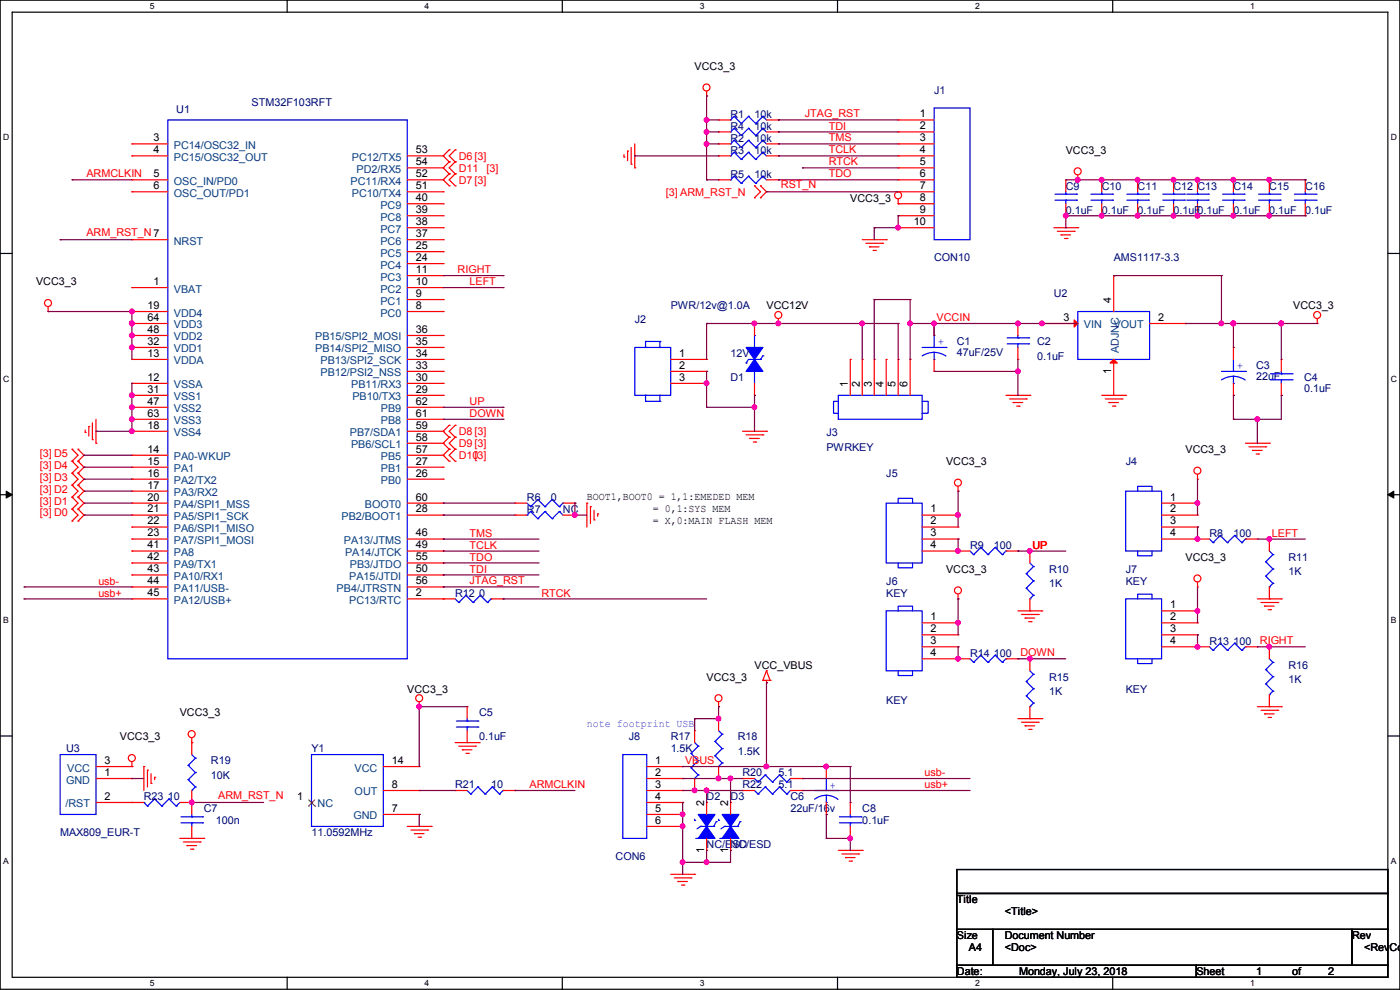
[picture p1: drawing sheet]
<svg xmlns="http://www.w3.org/2000/svg" width="297mm" height="210mm" viewBox="0 0 297 210" stroke-linecap="round" stroke-linejoin="round" font-family="sans-serif">
<defs><g id="words">
<g font-size="2.3">
<text x="147.4" y="14.8">VCC3_3</text>
<text x="32.6" y="30">3</text>
<text x="195.1" y="24.9">1</text>
<text x="195.1" y="27.4">2</text>
<text x="195.1" y="30">3</text>
<text x="32.6" y="32.5">4</text>
<text x="88.2" y="32.5">53</text>
<text x="88.2" y="35.1">54</text>
<text x="195.1" y="32.5">4</text>
<text x="195.1" y="35.1">5</text>
<text x="226.1" y="32.6">VCC3_3</text>
<text x="32.6" y="37.6">5</text>
<text x="32.6" y="40.1">6</text>
<text x="88.2" y="40.1">51</text>
<text x="88.2" y="37.6">52</text>
<text x="195.1" y="37.6">6</text>
<text x="195.1" y="40.1">7</text>
<text x="88.2" y="47.8">38</text>
<text x="88.2" y="45.2">39</text>
<text x="88.2" y="42.7">40</text>
<text x="180.4" y="42.8">VCC3_3</text>
<text x="193.9" y="47.8">10</text>
<text x="195.1" y="42.7">8</text>
<text x="195.1" y="45.2">9</text>
<text x="88.2" y="52.8">25</text>
<text x="88.2" y="50.3">37</text>
<text x="88.2" y="57.9">11</text>
<text x="88.2" y="55.4">24</text>
<text x="7.7" y="60.5">VCC3_3</text>
<text x="31.3" y="65.5">19</text>
<text x="32.6" y="60.5">1</text>
<text x="88.2" y="65.5">8</text>
<text x="88.2" y="63">9</text>
<text x="88.2" y="60.5">10</text>
<text x="162.6" y="65.6">VCC12V</text>
<text x="235.7" y="64.3" transform="rotate(-90 235.7 64.3)">4</text>
<text x="274.4" y="65.6">VCC3_3</text>
<text x="31.3" y="70.6">48</text>
<text x="31.3" y="68.1">64</text>
<text x="88.2" y="70.6">36</text>
<text x="225.6" y="68.1">3</text>
<text x="245.7" y="68.1">2</text>
<text x="31.3" y="75.7">13</text>
<text x="31.3" y="73.2">32</text>
<text x="88.2" y="75.7">34</text>
<text x="88.2" y="73.2">35</text>
<text x="144.1" y="75.7">1</text>
<text x="31.3" y="80.8">12</text>
<text x="31.3" y="83.3">31</text>
<text x="88.2" y="83.3">29</text>
<text x="88.2" y="80.8">30</text>
<text x="88.2" y="78.2">33</text>
<text x="144.1" y="78.2">2</text>
<text x="144.1" y="80.8">3</text>
<text x="179.8" y="82.1" transform="rotate(-90 179.8 82.1)">1</text>
<text x="182.4" y="82.1" transform="rotate(-90 182.4 82.1)">2</text>
<text x="184.9" y="82.1" transform="rotate(-90 184.9 82.1)">3</text>
<text x="187.5" y="82.1" transform="rotate(-90 187.5 82.1)">4</text>
<text x="190" y="82.1" transform="rotate(-90 190 82.1)">5</text>
<text x="192.5" y="82.1" transform="rotate(-90 192.5 82.1)">6</text>
<text x="235.7" y="79.3" transform="rotate(-90 235.7 79.3)">1</text>
<text x="31.3" y="85.9">47</text>
<text x="31.3" y="88.4">63</text>
<text x="88.2" y="88.4">61</text>
<text x="88.2" y="85.9">62</text>
<text x="31.3" y="90.9">18</text>
<text x="88.2" y="93.5">58</text>
<text x="88.2" y="90.9">59</text>
<text x="31.3" y="96">14</text>
<text x="31.3" y="98.6">15</text>
<text x="31.3" y="101.1">16</text>
<text x="88.2" y="101.1">26</text>
<text x="88.2" y="98.6">27</text>
<text x="88.2" y="96">57</text>
<text x="200.7" y="98.6">VCC3_3</text>
<text x="251.5" y="96.1">VCC3_3</text>
<text x="31.3" y="103.6">17</text>
<text x="31.3" y="106.2">20</text>
<text x="88.2" y="106.2">60</text>
<text x="124.5" y="106">BOOT1,BOOT0 = 1,1:EMEDED MEM</text>
<text x="248.2" y="106.2">1</text>
<text x="31.3" y="108.7">21</text>
<text x="31.3" y="111.3">22</text>
<text x="31.3" y="113.8">23</text>
<text x="88.2" y="108.7">28</text>
<text x="88.2" y="113.8">46</text>
<text x="138.5" y="108.6">= 0,1:SYS MEM</text>
<text x="138.5" y="111.1">= X,0:MAIN FLASH MEM</text>
<text x="197.4" y="108.7">1</text>
<text x="197.4" y="111.3">2</text>
<text x="197.4" y="113.8">3</text>
<text x="248.2" y="108.7">2</text>
<text x="248.2" y="111.3">3</text>
<text x="248.2" y="113.8">4</text>
<text x="31.3" y="116.3">41</text>
<text x="31.3" y="118.9">42</text>
<text x="88.2" y="116.3">49</text>
<text x="88.2" y="118.9">55</text>
<text x="197.4" y="116.3">4</text>
<text x="251.5" y="119">VCC3_3</text>
<text x="31.3" y="121.4">43</text>
<text x="31.3" y="124">44</text>
<text x="88.2" y="121.4">50</text>
<text x="88.2" y="124">56</text>
<text x="200.7" y="121.5">VCC3_3</text>
<text x="31.3" y="126.5">45</text>
<text x="88.2" y="126.5">2</text>
<text x="197.4" y="131.6">1</text>
<text x="248.2" y="129">1</text>
<text x="248.2" y="131.6">2</text>
<text x="197.4" y="134.1">2</text>
<text x="197.4" y="136.7">3</text>
<text x="248.2" y="134.1">3</text>
<text x="248.2" y="136.7">4</text>
<text x="160.1" y="141.8">VCC_VBUS</text>
<text x="197.4" y="139.2">4</text>
<text x="86.4" y="146.9">VCC3_3</text>
<text x="149.9" y="144.4">VCC3_3</text>
<text x="38.1" y="152">VCC3_3</text>
<text x="25.4" y="157.1">VCC3_3</text>
<text x="22.1" y="164.6">1</text>
<text x="22.1" y="162.1">3</text>
<text x="83.1" y="167.1">8</text>
<text x="83.1" y="162.1">14</text>
<text x="139" y="162.1">1</text>
<text x="139" y="164.6">2</text>
<text x="139" y="167.1">3</text>
<text x="22.1" y="169.7">2</text>
<text x="63" y="169.7">1</text>
<text x="83.1" y="172.2">7</text>
<text x="139" y="169.7">4</text>
<text x="139" y="172.2">5</text>
<text x="149.4" y="171" transform="rotate(-90 149.4 171)">2</text>
<text x="154.4" y="171" transform="rotate(-90 154.4 171)">2</text>
<text x="139" y="174.8">6</text>
<text x="149.4" y="180.9" transform="rotate(-90 149.4 180.9)">1</text>
<text x="154.4" y="180.9" transform="rotate(-90 154.4 180.9)">1</text>
<text x="203" y="191.6">Title</text>
<text x="213.2" y="194.1">&lt;Title&gt;</text>
<text x="203" y="199.2">Size</text>
<text x="205.5" y="201.8">A4</text>
<text x="213.2" y="199.2">Document Number</text>
<text x="213.2" y="201.8">&lt;Doc&gt;</text>
<text x="286.8" y="199.2">Rev</text>
<text x="289.4" y="201.8">&lt;RevCod</text>
<text x="203" y="206.8">Date:</text>
<text x="216.2" y="206.8">Monday, July 23, 2018</text>
<text x="253.8" y="206.8">Sheet</text>
<text x="266.5" y="206.8">1</text>
<text x="274.1" y="206.8">of</text>
<text x="281.7" y="206.8">2</text>
</g>
<g font-size="2.3" fill="#000080">
<text x="37.4" y="24">U1</text>
<text x="53.4" y="22.4">STM32F103RFT</text>
<text x="198.2" y="19.9">J1</text>
<text x="155" y="25">R1</text>
<text x="155" y="27.5">R4</text>
<text x="160.1" y="25">10k</text>
<text x="160.1" y="27.5">10k</text>
<text x="155" y="30.1">R2</text>
<text x="155" y="32.6">R3</text>
<text x="160.1" y="30.1">10k</text>
<text x="160.1" y="32.6">10k</text>
<text x="155" y="37.7">R5</text>
<text x="160.1" y="37.7">10k</text>
<text x="226.1" y="40.2">C9</text>
<text x="233.7" y="40.2">C10</text>
<text x="241.3" y="40.2">C11</text>
<text x="249" y="40.2">C12 C13</text>
<text x="261.7" y="40.2">C14</text>
<text x="269.3" y="40.2">C15</text>
<text x="276.9" y="40.2">C16</text>
<text x="226.1" y="45.3">0.1uF</text>
<text x="233.7" y="45.3">0.1uF</text>
<text x="241.3" y="45.3">0.1uF</text>
<text x="249" y="45.3">0.1uF</text>
<text x="254" y="45.3">0.1uF</text>
<text x="261.7" y="45.3">0.1uF</text>
<text x="269.3" y="45.3">0.1uF</text>
<text x="276.9" y="45.3">0.1uF</text>
<text x="198.2" y="55.5">CON10</text>
<text x="236.3" y="55.5">AMS1117-3.3</text>
<text x="142.3" y="65.6">PWR/12v@1.0A</text>
<text x="223.6" y="63.1">U2</text>
<text x="134.7" y="68.4">J2</text>
<text x="155" y="75.8">12V</text>
<text x="203" y="73.2">C1</text>
<text x="203" y="75.5">47uF/25V</text>
<text x="220" y="73.2">C2</text>
<text x="220" y="76.3">0.1uF</text>
<text x="155" y="80.9">D1</text>
<text x="266.5" y="78.3">C3</text>
<text x="266.5" y="80.6">22uF</text>
<text x="276.6" y="80.9">C4</text>
<text x="276.6" y="83.1">0.1uF</text>
<text x="175.3" y="92.5">J3</text>
<text x="175.3" y="95.6">PWRKEY</text>
<text x="188" y="101.2">J5</text>
<text x="238.8" y="98.6">J4</text>
<text x="111.8" y="106.3">R6</text>
<text x="116.9" y="106.3">0</text>
<text x="111.8" y="108.8">R7</text>
<text x="119.4" y="108.8">NC</text>
<text x="256.6" y="113.9">R8</text>
<text x="261.7" y="113.9">100</text>
<text x="205.8" y="116.4">R9</text>
<text x="210.9" y="116.4">100</text>
<text x="273.3" y="119">R11</text>
<text x="188" y="124">J6</text>
<text x="222.5" y="121.5">R10</text>
<text x="222.5" y="124.5">1K</text>
<text x="238.8" y="124">KEY</text>
<text x="238.8" y="121.5">J7</text>
<text x="273.3" y="122">1K</text>
<text x="96.6" y="126.6">R12</text>
<text x="101.6" y="126.6">0</text>
<text x="188" y="126.6">KEY</text>
<text x="256.6" y="136.7">R13</text>
<text x="261.7" y="136.7">100</text>
<text x="205.8" y="139.3">R14</text>
<text x="210.9" y="139.3">100</text>
<text x="273.3" y="141.8">R16</text>
<text x="188" y="149.4">KEY</text>
<text x="222.5" y="144.4">R15</text>
<text x="222.5" y="147.4">1K</text>
<text x="238.8" y="146.9">KEY</text>
<text x="273.3" y="144.9">1K</text>
<text x="101.6" y="152">C5</text>
<text x="14" y="159.6">U3</text>
<text x="66.1" y="159.6">Y1</text>
<text x="101.6" y="157.1">0.1uF</text>
<text x="133.4" y="157.1">J8</text>
<text x="142.3" y="157.1">R17</text>
<text x="142.3" y="159.6">1.5K</text>
<text x="156.5" y="157.1">R18</text>
<text x="156.5" y="160.1">1.5K</text>
<text x="44.7" y="162.1">R19</text>
<text x="44.7" y="165.2">10K</text>
<text x="96.6" y="167.2">R21</text>
<text x="104.2" y="167.2">10</text>
<text x="157.5" y="164.7">R20</text>
<text x="157.5" y="167.2">R22</text>
<text x="165.1" y="164.7">5.1</text>
<text x="165.1" y="167.2">5.1</text>
<text x="30.5" y="169.8">R23</text>
<text x="35.6" y="169.8">10</text>
<text x="43.2" y="172.3">C7</text>
<text x="149.9" y="169.8">D2</text>
<text x="155" y="169.8">D3</text>
<text x="167.7" y="169.8">C6</text>
<text x="167.7" y="172.3">22uF/16v</text>
<text x="182.9" y="172.3">C8</text>
<text x="12.7" y="177.4">MAX809_EUR-T</text>
<text x="45.8" y="174.8">100n</text>
<text x="66.1" y="177.4">11.0592MHz</text>
<text x="149.9" y="179.9">NC/ESD</text>
<text x="155" y="179.9">NC/ESD</text>
<text x="182.9" y="174.8">0.1uF</text>
<text x="130.6" y="182.5">CON6</text>
</g>
<g font-size="2.3" fill="#f00">
<text x="170.7" y="24.7">JTAG_RST</text>
<text x="175.8" y="27.5">TDI</text>
<text x="97.3" y="33.9">D6[3]</text>
<text x="175.8" y="35.1">RTCK</text>
<text x="175.8" y="30">TMS</text>
<text x="175.8" y="32.6">TCLK</text>
<text x="18.3" y="37.6">ARMCLKIN</text>
<text x="97.3" y="36.4">D11</text>
<text x="97.3" y="38.9">D7[3]</text>
<text x="103.2" y="36.4">[3]</text>
<text x="141.3" y="41.5">[3] ARM_RST_N</text>
<text x="165.7" y="40">RST_N</text>
<text x="175.8" y="37.6">TDO</text>
<text x="18.3" y="50.1">ARM_RST_N7</text>
<text x="97.1" y="58">RIGHT</text>
<text x="99.6" y="60.5">LEFT</text>
<text x="198.7" y="68.1">VCCIN</text>
<text x="99.6" y="85.9">UP</text>
<text x="99.6" y="88.4">DOWN</text>
<text x="97.3" y="92.3">D8[3]</text>
<text x="97.3" y="94.8">D9[3]</text>
<text x="8.4" y="101.9">[3] D3</text>
<text x="8.4" y="99.4">[3] D4</text>
<text x="8.4" y="96.9">[3] D5</text>
<text x="97.3" y="97.4">D10[3]</text>
<text x="8.4" y="107">[3] D1</text>
<text x="8.4" y="104.5">[3] D2</text>
<text x="8.4" y="109.6">[3] D0</text>
<text x="99.6" y="113.8">TMS</text>
<text x="269.8" y="113.8">LEFT</text>
<text x="99.6" y="118.9">TDO</text>
<text x="99.6" y="116.4">TCLK</text>
<text x="219" y="116.4">UP</text>
<text x="20.9" y="124">usb-</text>
<text x="99.6" y="121.5">TDI</text>
<text x="99.6" y="123.8">JTAG_RST</text>
<text x="20.9" y="126.5">usb+</text>
<text x="114.9" y="126.5">RTCK</text>
<text x="267.3" y="136.7">RIGHT</text>
<text x="216.5" y="139.2">DOWN</text>
<text x="112.3" y="167.2">ARMCLKIN</text>
<text x="145.3" y="162.1">VBUS</text>
<text x="196.1" y="167.2">usb+</text>
<text x="196.1" y="164.6">usb-</text>
<text x="46.3" y="169.5">ARM_RST_N</text>
</g>
<g font-size="2.3" fill="#004080">
<text x="36.9" y="31.6">PC14/OSC32_IN</text>
<text x="36.9" y="34.1">PC15/OSC32_OUT</text>
<text x="74.6" y="34.1">PC12/TX5</text>
<text x="36.9" y="39.2">OSC_IN/PD0</text>
<text x="36.9" y="41.7">OSC_OUT/PD1</text>
<text x="74.4" y="39.2">PC11/RX4</text>
<text x="74.6" y="41.7">PC10/TX4</text>
<text x="75.7" y="36.7">PD2/RX5</text>
<text x="80.7" y="46.8">PC8</text>
<text x="80.7" y="44.3">PC9</text>
<text x="36.9" y="51.9">NRST</text>
<text x="80.7" y="51.9">PC6</text>
<text x="80.7" y="49.4">PC7</text>
<text x="80.7" y="59.5">PC3</text>
<text x="80.7" y="57">PC4</text>
<text x="80.7" y="54.4">PC5</text>
<text x="36.9" y="62.1">VBAT</text>
<text x="80.7" y="64.6">PC1</text>
<text x="80.7" y="62.1">PC2</text>
<text x="36.9" y="67.1">VDD4</text>
<text x="36.9" y="69.7">VDD3</text>
<text x="80.7" y="67.1">PC0</text>
<text x="229.9" y="69.7">VIN</text>
<text x="236.3" y="69.7">VOUT</text>
<text x="36.9" y="77.3">VDDA</text>
<text x="36.9" y="74.8">VDD1</text>
<text x="36.9" y="72.2">VDD2</text>
<text x="66.8" y="74.8">PB14/SPI2_MISO</text>
<text x="66.8" y="72.2">PB15/SPI2_MOSI</text>
<text x="68" y="77.3">PB13/SPI2_SCK</text>
<text x="237.3" y="75" transform="rotate(-90 237.3 75)">ADJNC</text>
<text x="36.9" y="82.4">VSSA</text>
<text x="68" y="79.8">PB12/PSI2_NSS</text>
<text x="74.5" y="82.4">PB11/RX3</text>
<text x="36.9" y="84.9">VSS1</text>
<text x="36.9" y="87.5">VSS2</text>
<text x="74.8" y="84.9">PB10/TX3</text>
<text x="80.8" y="87.5">PB9</text>
<text x="36.9" y="92.5">VSS4</text>
<text x="36.9" y="90">VSS3</text>
<text x="74.2" y="92.5">PB7/SDA1</text>
<text x="74.5" y="95.1">PB6/SCL1</text>
<text x="80.8" y="90">PB8</text>
<text x="36.9" y="97.6">PA0-WKUP</text>
<text x="36.9" y="100.2">PA1</text>
<text x="80.8" y="100.2">PB1</text>
<text x="80.8" y="97.6">PB5</text>
<text x="36.9" y="102.7">PA2/TX2</text>
<text x="36.9" y="105.2">PA3/RX2</text>
<text x="36.9" y="107.8">PA4/SPI1_MSS</text>
<text x="77.4" y="107.8">BOOT0</text>
<text x="80.8" y="102.7">PB0</text>
<text x="36.9" y="110.3">PA5/SPI1_SCK</text>
<text x="36.9" y="112.9">PA6/SPI1_MISO</text>
<text x="72.4" y="110.3">PB2/BOOT1</text>
<text x="36.9" y="115.4">PA7/SPI1_MOSI</text>
<text x="36.9" y="117.9">PA8</text>
<text x="72.9" y="115.4">PA13/JTMS</text>
<text x="73.2" y="117.9">PA14/JTCK</text>
<text x="36.9" y="120.5">PA9/TX1</text>
<text x="36.9" y="123">PA10/RX1</text>
<text x="36.9" y="125.6">PA11/USB-</text>
<text x="71.4" y="125.6">PB4/JTRSTN</text>
<text x="74.1" y="123">PA15/JTDI</text>
<text x="74.2" y="120.5">PB3/JTDO</text>
<text x="36.9" y="128.1">PA12/USB+</text>
<text x="74.1" y="128.1">PC13/RTC</text>
<text x="14" y="166.2">GND</text>
<text x="14.3" y="163.7">VCC</text>
<text x="75.2" y="163.7">VCC</text>
<text x="13.9" y="171.3">/RST</text>
<text x="67.4" y="171.3">NC</text>
<text x="75" y="173.8">GND</text>
<text x="75.2" y="168.7">OUT</text>
</g>
<g font-size="2.3" fill="#00f">
<text x="198.9" y="73.3">+</text>
<text x="262.4" y="78.4">+</text>
<text x="176.1" y="167.3">+</text>
</g>
<text font-size="2.3" fill="#8000ff" x="124.5" y="154.3">note footprint USB</text>
<g font-size="1.8">
<text x="31.8" y="1.9">5</text>
<text x="90.1" y="1.9">4</text>
<text x="148.5" y="1.9">3</text>
<text x="206.8" y="1.9">2</text>
<text x="265.2" y="1.9">1</text>
<text x=".7" y="29.8">D</text>
<text x="295.1" y="29.8">D</text>
<text x=".7" y="80.9">C</text>
<text x="295.1" y="80.9">C</text>
<text x=".7" y="132.1">B</text>
<text x="295.1" y="132.1">B</text>
<text x=".7" y="183.3">A</text>
<text x="295.1" y="183.3">A</text>
<text x="31.8" y="209.2">5</text>
<text x="90.1" y="209.2">4</text>
<text x="148.5" y="209.2">3</text>
<text x="206.8" y="209.2">2</text>
<text x="265.2" y="209.2">1</text>
</g>
</g></defs>
<path d="M0 0h297v209.8h-297zM2.6 2.6h291.8v204.7h-291.8z" fill="none" stroke="#000" stroke-width=".25"/>
<g fill="#fff">
<path d="M31.7 .3h1v2h-1z"/>
<path d="M31.7 207.6h1v1.9h-1z"/>
</g>
<path d="M60.9 0v2.6M60.9 207.3v2.5" fill="none" stroke="#000" stroke-width=".25"/>
<g fill="#fff">
<path d="M90.1 .3h1v2h-1z"/>
<path d="M90.1 207.6h1v1.9h-1z"/>
</g>
<path d="M119.3 0v2.6M119.3 207.3v2.5" fill="none" stroke="#000" stroke-width=".25"/>
<g fill="#fff">
<path d="M148.5 .3h.9v2h-.9z"/>
<path d="M148.5 207.6h.9v1.9h-.9z"/>
</g>
<path d="M177.7 0v2.6M177.7 207.3v2.5" fill="none" stroke="#000" stroke-width=".25"/>
<g fill="#fff">
<path d="M206.8 .3h1v2h-1z"/>
<path d="M206.8 207.6h1v1.9h-1z"/>
</g>
<path d="M236.1 0v2.6M236.1 207.3v2.5" fill="none" stroke="#000" stroke-width=".25"/>
<g fill="#fff">
<path d="M265.2 .3h1v2h-1z"/>
<path d="M265.2 207.6h1v1.9h-1z"/>
<path d="M.7 28.2h1.2v1.9h-1.2z"/>
<path d="M295.1 28.2h1.2v1.9h-1.2z"/>
<path d="M.7 79.3h1.2v2h-1.2z"/>
<path d="M295.1 79.3h1.2v2h-1.2z"/>
</g>
<path d="M0 53.8h2.6M294.4 53.8h2.6" fill="none" stroke="#000" stroke-width=".25"/>
<g fill="#fff">
<path d="M.7 130.5h1.2v2h-1.2z"/>
<path d="M295.1 130.5h1.1v2h-1.1z"/>
</g>
<path d="M0 104.9h2.6M294.4 104.9h2.6" fill="none" stroke="#000" stroke-width=".25"/>
<path d="M1.3 104.2l1.3 .7-1.3 .8zM294.4 104.9l1.3-.7v1.5z" fill="#000" stroke="#000" stroke-width=".21"/>
<g fill="#fff">
<path d="M.7 181.7h1.2v2h-1.2z"/>
<path d="M295.1 181.7h1.1v2h-1.1z"/>
</g>
<path d="M0 156.1h2.6M294.4 156.1h2.6M203 184.4h91.4v5.1h-91.4zM203 189.5h91.4v7.6h-91.4zM203 197.1h7.6v7.7h-7.6zM210.6 197.1h76.2v7.7h-76.2zM286.8 197.1h7.6v7.7h-7.6zM203 204.8h50.8v2.5h-50.8zM253.8 204.8h40.6v2.5h-40.6z" fill="none" stroke="#000" stroke-width=".25"/>
<g fill="none" stroke="#f00" stroke-width=".25">
<path d="M149.9 19.3v1.1M28 30.5h.1M28 33.1h.1M28 38.1h.1M28 38.1h7.6M28 30.5h7.6M28 33.1h7.6M86.4 38.1h7.6M86.4 33.1h7.6M86.4 35.6h7.6M94 38.1h.1M94 33.1h.1"/>
<path d="M94 35.6h.1M94 35.6l1.3 1.3M94 33.1l1.3 1.2M94 38.1l1.3 1.3M95.3 34.3h.1M95.3 36.9h.1M95.3 31.8h.1M95.3 39.4h.1M95.3 34.3l-1.3 1.3M95.3 31.8l-1.3 1.3M95.3 36.9l-1.3 1.2M96.6 36.9h.1"/>
<path d="M96.6 34.3h.1M96.6 31.8h.1M96.6 39.4h.1M96.6 34.3l-1.3 1.3 1.3 1.3M96.6 31.8l-1.3 1.3 1.3 1.2M96.6 36.9l-1.3 1.2 1.3 1.3M132.4 33.3h.1M132.4 32.8v.5M133.1 32h.1M133.1 32v2.1M133.9 34.8h.1M133.9 31.3v3.5"/>
<path d="M134.7 35.6h.1M134.7 30.5v5.1M149.9 20.4h.1M152.4 25.4h.1M152.4 28h.1M152.4 38.1h.1M152.4 30.5h.1M152.4 33.1h.1M152.4 25.4h2.6M152.4 28h2.6M152.4 38.1h2.6M152.4 30.5h2.6"/>
<path d="M152.4 33.1h2.6M160.1 39.4h.1M160.1 39.4l1.2 1.3-1.2 1.3M161.3 39.4h.1M161.3 39.4l1.3 1.3-1.3 1.3M162.6 25.4h2.5M162.6 28h2.5M162.6 38.1h2.5M162.6 30.5h2.5M162.6 33.1h2.5M165.1 25.4h.1M165.1 28h.1"/>
<path d="M165.1 38.1h.1M165.1 30.5h.1M165.1 33.1h.1M190.5 25.4h.1M190.5 28h.1M190.5 30.5h.1M190.5 33.1h.1M190.5 35.6h.1M190.5 38.1h.1M190.5 25.4h7.7M190.5 28h7.7M190.5 38.1h7.7"/>
<path d="M190.5 30.5h7.7M190.5 33.1h7.7M190.5 35.6h7.7M226.1 38.1h.1M226.1 38.1v2.6M228.6 38.1h.1M228.6 37.1v1M233.7 38.1h.1M233.7 38.1v2.6M241.3 38.1h.1M241.3 38.1v2.6M249 38.1h.1"/>
<path d="M249 38.1v2.6M254 38.1h.1M254 38.1v2.6M261.7 38.1h.1M261.7 38.1v2.6M269.3 38.1h.1M269.3 38.1v2.6M276.9 38.1h.1M276.9 38.1v2.6M28 40.7h.1M28 50.8h.1M28 50.8h7.6"/>
<path d="M28 40.7h7.6M86.4 50.8h7.6M86.4 48.3h7.6M86.4 40.7h7.6M86.4 43.2h7.6M86.4 45.8h7.6M86.4 58.5h7.6M86.4 55.9h7.6M86.4 53.4h7.6M94 58.5h.1M94 55.9h.1M94 53.4h.1"/>
<path d="M94 50.8h.1M94 48.3h.1M94 45.8h.1M94 43.2h.1M94 40.7h.1M160.1 42h.1M161.3 42h.1M182.9 50.8h5.1M183.7 51.6h3.5M184.4 52.4h.1M184.4 52.4h2.1M185.2 53.1h.5"/>
<path d="M185.7 53.1h.1M187.2 51.6h.1M188 50.8h.1M190.5 43.2h.1M190.5 40.7h.1M190.5 45.8h.1M190.5 48.3h.1M190.5 42.2v1M190.5 48.3h7.7M190.5 40.7h7.7M190.5 43.2h7.7M190.5 45.8h7.7"/>
<path d="M223.6 48.3h5M224.3 49.1h3.6M225.1 49.8h.1M225.1 49.8h2M225.8 50.6h.6M226.1 45.8h.1M226.1 43.2v2.6M226.4 50.6h.1M227.9 49.1h.1M228.6 48.3h.1M233.7 45.8h.1M233.7 43.2v2.6"/>
<path d="M236.3 58.5h.1M236.3 58.5v7.6M241.3 45.8h.1M241.3 43.2v2.6M249 45.8h.1M249 43.2v2.6M254 45.8h.1M254 43.2v2.6M261.7 45.8h.1M261.7 43.2v2.6M269.3 45.8h.1M269.3 43.2v2.6"/>
<path d="M276.9 45.8h.1M276.9 43.2v2.6M10.2 66.1h.1M10.2 65.1v1M28 61h.1M28 76.2h.1M28 66.1h.1M28 73.7h.1M28 71.2h.1M28 68.6h.1M28 76.2h7.6M28 68.6h7.6"/>
<path d="M28 61h7.6M28 66.1h7.6M28 73.7h7.6M28 71.2h7.6M86.4 76.2h7.6M86.4 78.8h7.6M86.4 61h7.6M86.4 66.1h7.6M86.4 63.5h7.6M86.4 73.7h7.6M86.4 71.2h7.6M94 66.1h.1"/>
<path d="M94 63.5h.1M94 61h.1M94 78.8h.1M94 76.2h.1M94 73.7h.1M94 71.2h.1M142.3 76.2h7.6M142.3 78.8h7.6M149.9 76.2h.1M149.9 78.8h.1M160.1 68.6h.1M160.1 68.6v2.6"/>
<path d="M165.1 68.6h.1M165.1 67.6v1M180.4 76.2h.1M180.4 76.2v7.7M182.9 76.2h.1M182.9 76.2v7.7M185.5 76.2h.1M185.5 76.2v7.7M188 76.2h.1M188 76.2v7.7M190.5 76.2h.1M190.5 76.2v7.7"/>
<path d="M193.1 76.2h.1M193.1 76.2v7.7M198.2 68.6h.1M198.2 78.8h.1M198.2 68.6v2.6M198.2 76.2v2.6M215.9 68.6h.1M215.9 76.2h.1M215.9 68.6v2.6M215.9 73.7v2.5M221 68.6h.1M221 68.6h7.6"/>
<path d="M236.3 76.2v7.7M243.9 68.6h7.6M251.5 68.6h.1M261.7 73.7h.1M261.7 73.7v2.5M271.8 76.2h.1M271.8 76.2v2.6M279.4 68.6h.1M279.4 67.6v1M15.3 97.8h.1M15.3 95.3h.1M15.3 97.8l1.3 1.3-1.3 1.3"/>
<path d="M15.3 95.3l1.3 1.3-1.3 1.2M16.6 97.8h.1M16.6 95.3h.1M16.6 97.8l1.2 1.3-1.2 1.3M16.6 95.3l1.2 1.3-1.2 1.2M18.1 91.7h.1M18.1 91.2v.5M18.8 90.5h.1M18.8 90.5v2M19.6 93.3h.1M19.6 89.7v3.6M20.4 94h.1"/>
<path d="M20.4 88.9v5.1M28 81.3h.1M28 96.6h.1M28 99.1h.1M28 91.5h.1M28 83.9h.1M28 86.4h.1M28 88.9h.1M28 91.5h7.6M28 83.9h7.6M28 81.3h7.6M28 96.6h7.6"/>
<path d="M28 99.1h7.6M28 86.4h7.6M28 88.9h7.6M86.4 91.5h7.6M86.4 94h7.6M86.4 83.9h7.6M86.4 81.3h7.6M86.4 96.6h7.6M86.4 99.1h7.6M86.4 86.4h7.6M86.4 88.9h7.6M94 99.1h.1"/>
<path d="M94 83.9h.1M94 81.3h.1M94 96.6h.1M94 94h.1M94 91.5h.1M94 88.9h.1M94 86.4h.1M94 91.5l1.3 1.3M94 94l1.3 1.3M94 96.6l1.3 1.2M95.3 90.2h.1M95.3 92.8h.1"/>
<path d="M95.3 95.3h.1M95.3 97.8h.1M95.3 90.2l-1.3 1.3M95.3 92.8l-1.3 1.2M95.3 95.3l-1.3 1.3M96.6 92.8h.1M96.6 90.2h.1M96.6 95.3h.1M96.6 97.8h.1M96.6 90.2l-1.3 1.3 1.3 1.3M96.6 92.8l-1.3 1.2 1.3 1.3M96.6 95.3l-1.3 1.3 1.3 1.2"/>
<path d="M142.3 81.3h7.6M149.9 81.3h.1M157.5 91.5h5.1M158.3 92.2h3.5M159 93h.1M159 93h2.1M159.8 93.8h.5M160.1 83.9h.1M160.1 81.3v2.6M160.3 93.8h.1M161.8 92.2h.1M162.6 91.5h.1"/>
<path d="M213.4 83.9h5.1M214.2 84.6h3.5M214.9 85.4h.1M214.9 85.4h2.1M215.7 86.1h.5M216.2 86.1h.1M217.7 84.6h.1M218.5 83.9h.1M233.7 83.9h5.1M234.5 84.6h3.5M235.2 85.4h.1M235.2 85.4h2.1"/>
<path d="M236 86.1h.5M236.3 83.9h.1M236.5 86.1h.1M238 84.6h.1M238.8 83.9h.1M261.7 83.9h.1M261.7 81.3v2.6M264.2 94h5.1M265 94.8h3.5M265.7 95.5h.1M265.7 95.5h2.1M266.5 96.3h.5"/>
<path d="M267 96.3h.1M268.5 94.8h.1M269.3 94h.1M271.8 83.9h.1M271.8 81.3v2.6M15.3 108h.1M15.3 110.5h.1M15.3 105.5h.1M15.3 102.9h.1M15.3 100.4h.1M15.3 108l1.3 1.3-1.3 1.2M15.3 105.5l1.3 1.2-1.3 1.3"/>
<path d="M15.3 102.9l1.3 1.3-1.3 1.3M15.3 100.4l1.3 1.2-1.3 1.3M16.6 110.5h.1M16.6 108h.1M16.6 105.5h.1M16.6 102.9h.1M16.6 100.4h.1M16.6 108l1.2 1.3-1.2 1.2M16.6 105.5l1.2 1.2-1.2 1.3M16.6 102.9l1.2 1.3-1.2 1.3M16.6 100.4l1.2 1.2-1.2 1.3M28 101.6h.1"/>
<path d="M28 104.2h.1M28 106.7h.1M28 109.3h.1M28 111.8h.1M28 114.3h.1M28 116.9h.1M28 119.4h.1M28 106.7h7.6M28 109.3h7.6M28 111.8h7.6M28 114.3h7.6M28 116.9h7.6"/>
<path d="M28 101.6h7.6M28 104.2h7.6M28 119.4h7.6M86.4 106.7h7.6M86.4 109.3h7.6M86.4 114.3h7.6M86.4 116.9h7.6M86.4 101.6h7.6M86.4 119.4h7.6M94 101.6h.1M94 109.3h.1M94 114.3h.1"/>
<path d="M94 116.9h.1M94 119.4h.1M94 106.7h.1M109.3 109.3h.1M109.3 106.7h.1M109.3 106.7h2.5M109.3 109.3h2.5M119.4 106.7h2.6M119.4 109.3h2.6M122 109.3h.1M122 106.7h.1M124.5 106.7h.1"/>
<path d="M124.5 106.7v5.1M125.3 107.5h.1M125.3 107.5v3.5M126 110.3h.1M126 108.2v2.1M126.8 109h.1M126.8 109v.5M195.6 109.3h7.6M195.6 111.8h7.6M195.6 114.3h7.6M195.6 116.9h10.2M203.2 104.2h.1"/>
<path d="M203.2 109.3h.1M203.2 111.8h.1M203.2 114.3h.1M203.2 116.9h.1M203.2 103.2v1M213.4 116.9h2.5M215.9 116.9h.1M218.5 116.9h.1M218.5 116.9v2.5M246.4 106.7h7.6M246.4 109.3h7.6M246.4 111.8h7.6"/>
<path d="M246.4 114.3h10.2M254 101.6h.1M254 106.7h.1M254 109.3h.1M254 111.8h.1M254 114.3h.1M254 100.6v1M264.2 114.3h2.5M266.7 114.3h.1M269.3 114.3h.1M269.3 114.3v2.6M28 122h.1"/>
<path d="M28 124.5h.1M28 127h.1M28 127h7.6M28 122h7.6M28 124.5h7.6M86.4 127h10.2M86.4 122h7.6M86.4 124.5h7.6M94 127h.1M94 122h.1M94 124.5h.1M104.2 127h2.5"/>
<path d="M106.7 127h.1M195.6 137.2h7.6M195.6 132.1h7.6M195.6 134.7h7.6M195.6 139.7h10.2M203.2 127h.1M203.2 132.1h.1M203.2 134.7h.1M203.2 137.2h.1M203.2 139.7h.1M203.2 126v1M213.4 139.7h2.5"/>
<path d="M215.9 139.7h.1M215.9 129.6h5.1M216.7 130.3h3.6M217.5 131.1h.1M217.5 131.1h2M218.2 131.9h.5M218.5 139.7h.1M218.5 129.6h.1M218.5 127v2.6M218.5 139.7v2.6M218.7 131.9h.1M220.3 130.3h.1"/>
<path d="M221 129.6h.1M246.4 129.6h7.6M246.4 137.2h10.2M246.4 132.1h7.6M246.4 134.7h7.6M254 124.5h.1M254 137.2h.1M254 129.6h.1M254 132.1h.1M254 134.7h.1M254 123.5v1M264.2 137.2h2.5"/>
<path d="M266.7 137.2h.1M266.7 127h5.1M267.5 127.8h3.6M268.3 128.6h.1M268.3 128.6h2M269 129.3h.5M269.3 137.2h.1M269.3 127h.1M269.3 124.5v2.5M269.3 137.2v2.5M269.5 129.3h.1M271.1 127.8h.1"/>
<path d="M271.8 127h.1M40.7 157.5h.1M40.7 156.5v3.6M88.9 149.9h.1M88.9 148.9v1M96.6 157.5h5M97.3 158.3h3.6M98.1 159h.1M98.1 159h2M98.8 159.8h.6M99.1 149.9h.1M99.1 157.5h.1"/>
<path d="M99.1 149.9v2.5M99.1 155v2.5M99.4 159.8h.1M100.9 158.3h.1M101.6 157.5h.1M147.4 155h.1M147.4 155v2.5M152.4 149.9h.1M152.4 152.4h.1M152.4 148.9v1M152.4 152.4v2.6M161.8 144.3h.1"/>
<path d="M161.8 144.3h1.6M162.6 144.8h.1M162.6 142.3h.1M162.6 144.3v.5M162.6 142.3l-.8 2M162.6 142.3l.8 2M163.4 144.3h.1M215.9 152.4h5.1M216.7 153.2h3.6M217.5 154h.1M217.5 154h2M218.2 154.7h.5"/>
<path d="M218.5 152.4h.1M218.5 149.9v2.5M218.7 154.7h.1M220.3 153.2h.1M221 152.4h.1M266.7 149.9h5.1M267.5 150.7h3.6M268.3 151.4h.1M268.3 151.4h2M269 152.2h.5M269.3 149.9h.1M269.3 147.4v2.5"/>
<path d="M269.5 152.2h.1M271.1 150.7h.1M271.8 149.9h.1M20.4 165.1h7.6M20.4 162.6h7.6M20.4 170.2h10.1M28 162.6h.1M28 165.1h.1M28 170.2h.1M28 161.6v1M30.5 162.6h.1M30.5 162.6v5.1"/>
<path d="M31.3 163.4h.1M31.3 163.4v3.5M32 166.2h.1M32 164.1v2.1M32.8 164.9h.1M32.8 164.9v.5M38.1 177.8h5.1M38.1 170.2h2.6M38.9 178.6h3.6M39.7 179.4h.1M39.7 179.4h2M40.7 170.2h.1"/>
<path d="M40.7 177.8h.1M40.7 167.7v5.1M40.7 175.3v2.5M42.5 178.6h.1M43.2 177.8h.1M66.1 170.2h.1M81.3 162.6h7.6M81.3 167.7h7.6M81.3 172.8h7.6M86.4 175.3h5.1M87.2 176.1h3.5M87.9 176.8h.1"/>
<path d="M87.9 176.8h2.1M88.7 177.6h.5M88.9 172.8h.1M88.9 167.7h.1M88.9 162.6h.1M89.2 177.6h.1M90.7 176.1h.1M91.5 175.3h.1M96.6 167.7h.1M96.6 167.7h2.5M106.7 167.7h2.6M109.3 167.7h.1"/>
<path d="M137.2 175.3h7.6M137.2 165.1h7.6M137.2 162.6h7.6M137.2 167.7h7.6M137.2 170.2h7.6M137.2 172.8h7.6M144.8 162.6h.1M144.8 165.1h.1M144.8 167.7h.1M144.8 170.2h.1M144.8 172.8h.1M144.8 175.3h.1"/>
<path d="M147.4 167.7h.1M147.4 165.1v2.6M149.9 170.2h.1M149.9 170.2v2.6M149.9 177.8v2.6M152.4 165.1h.1M152.4 162.6v2.5M155 170.2h.1M155 170.2v2.6M155 177.8v2.6M157.5 165.1h.1M157.5 167.7h.1"/>
<path d="M157.5 165.1h2.6M157.5 167.7h2.6M167.7 165.1h2.5M167.7 167.7h2.5M170.2 165.1h.1M170.2 167.7h.1M175.3 162.6h.1M175.3 172.8h.1M175.3 162.6v2.5M175.3 170.2v2.6M180.4 170.2h.1M180.4 177.8h.1"/>
<path d="M180.4 170.2v2.6M180.4 175.3v2.5M40.4 180.1h.5M40.9 180.1h.1M142.3 185.5h5.1M143 186.2h3.6M143.8 187h.1M143.8 187h2M144.6 187.7h.5M145.1 187.7h.1M146.6 186.2h.1M147.4 185.5h.1"/>
<path d="M149.9 180.4h.1M155 180.4h.1M177.8 180.4h5.1M178.6 181.1h3.6M179.4 181.9h.1M179.4 181.9h2M180.1 182.7h.5M180.6 182.7h.1M182.2 181.1h.1M182.9 180.4h.1"/>
<circle cx="149.9" cy="18.6" r=".74"/>
<circle cx="228.6" cy="36.3" r=".74"/>
<circle cx="190.5" cy="41.4" r=".74"/>
<circle cx="10.2" cy="64.3" r=".74"/>
<circle cx="165.1" cy="66.8" r=".74"/>
<circle cx="279.4" cy="66.8" r=".74"/>
<circle cx="254" cy="99.8" r=".74"/>
<circle cx="203.2" cy="102.4" r=".74"/>
<circle cx="203.2" cy="125.2" r=".74"/>
<circle cx="254" cy="122.7" r=".74"/>
<circle cx="40.7" cy="155.7" r=".74"/>
<circle cx="88.9" cy="148.1" r=".74"/>
<circle cx="152.4" cy="148.1" r=".74"/>
<circle cx="28" cy="160.8" r=".74"/>
</g>
<g fill="none" stroke="#00f" stroke-width=".25">
<path d="M35.6 25.4h50.8v114.3h-50.8zM155 25.4h.1M155 28h.1M155 38.1h.1M155 30.5h.1M155 33.1h.1M155.7 24.7h.1M155.7 27.2h.1M155.7 37.4h.1M155.7 29.8h.1M155.7 32.3h.1M155.7 24.7l1.6 1.5"/>
<path d="M155.7 24.7l-.7 .7M155.7 27.2l1.6 1.5M155.7 27.2l-.7 .8M155.7 37.4l1.6 1.5M155.7 37.4l-.7 .7M155.7 29.8l1.6 1.5M155.7 29.8l-.7 .7M155.7 32.3l1.6 1.5M155.7 32.3l-.7 .8M157.3 26.2h.1M157.3 28.7h.1M157.3 38.9h.1"/>
<path d="M157.3 31.3h.1M157.3 33.8h.1M158.8 24.7h.1M158.8 27.2h.1M158.8 37.4h.1M158.8 29.8h.1M158.8 32.3h.1M158.8 24.7l1.5 1.5M158.8 24.7l-1.5 1.5M158.8 27.2l1.5 1.5M158.8 27.2l-1.5 1.5M158.8 37.4l1.5 1.5"/>
<path d="M158.8 37.4l-1.5 1.5M158.8 29.8l1.5 1.5M158.8 29.8l-1.5 1.5M158.8 32.3l1.5 1.5M158.8 32.3l-1.5 1.5M160.3 26.2h.1M160.3 28.7h.1M160.3 38.9h.1M160.3 31.3h.1M160.3 33.8h.1M161.8 24.7h.1M161.8 27.2h.1"/>
<path d="M161.8 37.4h.1M161.8 29.8h.1M161.8 32.3h.1M161.8 24.7l.8 .7M161.8 24.7l-1.5 1.5M161.8 27.2l.8 .8M161.8 27.2l-1.5 1.5M161.8 37.4l.8 .7M161.8 37.4l-1.5 1.5M161.8 29.8l.8 .7M161.8 29.8l-1.5 1.5M161.8 32.3l.8 .8"/>
<path d="M161.8 32.3l-1.5 1.5M198.2 22.9h7.6v27.9h-7.6zM223.8 42.5h4.6M223.8 41.2h4.6M226.1 41.2h.1M226.1 42.5h.1M226.1 40.7v.5M226.1 42.5v.7M228.4 42.5h.1M228.4 41.2h.1M231.4 42.5h4.6M231.4 41.2h4.6"/>
<path d="M233.7 41.2h.1M233.7 42.5h.1M233.7 40.7v.5M233.7 42.5v.7M236 42.5h.1M236 41.2h.1M239.1 42.5h4.5M239.1 41.2h4.5M241.3 41.2h.1M241.3 42.5h.1M241.3 40.7v.5M241.3 42.5v.7"/>
<path d="M243.6 42.5h.1M243.6 41.2h.1M246.7 42.5h4.5M246.7 41.2h4.5M249 41.2h.1M249 42.5h.1M249 40.7v.5M249 42.5v.7M251.2 42.5h.1M251.2 41.2h.1M251.8 42.5h4.5M251.8 41.2h4.5"/>
<path d="M254 41.2h.1M254 42.5h.1M254 40.7v.5M254 42.5v.7M256.3 42.5h.1M256.3 41.2h.1M259.4 42.5h4.5M259.4 41.2h4.5M261.7 41.2h.1M261.7 42.5h.1M261.7 40.7v.5M261.7 42.5v.7"/>
<path d="M263.9 42.5h.1M263.9 41.2h.1M267 42.5h4.6M267 41.2h4.6M269.3 41.2h.1M269.3 42.5h.1M269.3 40.7v.5M269.3 42.5v.7M271.6 42.5h.1M271.6 41.2h.1M274.6 42.5h4.6M274.6 41.2h4.6"/>
<path d="M276.9 41.2h.1M276.9 42.5h.1M276.9 40.7v.5M276.9 42.5v.7M279.2 42.5h.1M279.2 41.2h.1M134.7 73.7h7.6v10.2h-7.6zM136.9 72.4h.1M136.9 73.7h.1M136.9 72.4h3.1M136.9 72.4v1.3M139.7 73.7h.3"/>
<path d="M140 73.7h.1M140 72.4h.1M140 72.4v1.3M158.3 77h.1M160.1 78.8h.1M160.1 71.2h.1M160.1 71.2v2.5M160.1 78.8v2.5M161.3 76.2h.1M161.3 76.2h-2.5l-.5 .8M161.8 75.5h.1M161.8 75.5l-.5 .7"/>
<path d="M195.6 73.7h5.1M198.2 76.2h.1M198.2 73.7h.1M198.2 74.7l1 .2 1.5 .6M198.2 74.7l-1.6 .3-1 .5M198.2 71.2v2.5M198.2 74.7v1.5M200.7 73.7h.1M213.7 72.9h4.5M213.7 71.7h4.5M215.9 71.7h.1M215.9 72.9h.1"/>
<path d="M215.9 71.2v.5M215.9 72.9v.8M218.2 72.9h.1M218.2 71.7h.1M228.6 66.1h15.3v10.1h-15.3zM259.1 78.8h5.1M261.7 78.8h.1M261.7 79.8l1 .2 1.5 .6M261.7 79.8l-1.6 .3-1 .5M261.7 76.2v2.6M261.7 79.8v1.5M264.2 78.8h.1"/>
<path d="M269.5 79.3h4.6M271.8 79.3h.1M271.8 78.8v.5M274.1 79.3h.1M136.9 83.9h.1M136.9 85.1h.1M136.9 83.9v1.2M136.9 83.9h.3M136.9 85.1h3.1M140 85.1h.1M140 83.9h.1M140 83.9v1.2"/>
<path d="M177.8 83.9h17.8v5h-17.8zM177.8 85.1h-1v2.6h1M195.6 85.1h1.3v2.6h-1.3M261.7 81.3h.1M269.5 80.6h4.6M271.8 80.6h.1M271.8 80.6v.7M274.1 80.6h.1M111.8 109.3h.1M111.8 106.7l.8 .8M112.6 108.5h.1M112.6 107.5h.1"/>
<path d="M112.6 108.5l1.5 1.5M112.6 108.5l-.8 .8M114.1 110h.1M114.1 106h.1M114.1 106l-1.5 1.5M114.1 106l1.5 1.5M115.6 108.5h.1M115.6 107.5h.1M115.6 108.5l1.5 1.5M115.6 108.5l-1.5 1.5M117.1 110h.1M117.1 106h.1"/>
<path d="M117.1 106l-1.5 1.5M117.1 106l1.6 1.5M118.7 108.5h.1M118.7 107.5h.1M118.7 108.5l.7 .8M118.7 108.5l-1.6 1.5M119.4 106.7h.1M119.4 106.7l-.7 .8M188 106.7h7.6v12.7h-7.6zM190.5 119.4v1h3.1v-1M190.5 106.7v-1h3.1v1M205.8 116.9l.7 .7"/>
<path d="M206.5 117.6h.1M208.1 116.1h.1M208.1 116.1l-1.6 1.5M208.1 116.1l1.5 1.5M209.6 117.6h.1M211.1 116.1h.1M211.1 116.1l-1.5 1.5M211.1 116.1l1.5 1.5M212.6 117.6h.1M213.4 116.9h.1M213.4 116.9l-.8 .7M218.5 119.4l.7 .8"/>
<path d="M238.8 104.2h7.6v12.7h-7.6zM241.3 116.9v1h3.1v-1M241.3 104.2v-1h3.1v1M256.6 114.3l.7 .8M257.3 115.1h.1M258.9 113.6h.1M258.9 113.6l-1.6 1.5M258.9 113.6l1.5 1.5M260.4 115.1h.1M261.9 113.6h.1M261.9 113.6l-1.5 1.5M261.9 113.6l1.5 1.5"/>
<path d="M263.4 115.1h.1M264.2 114.3h.1M264.2 114.3l-.8 .8M268.5 119.2h.1M268.5 119.2l1.5 1.5M269.3 116.9l.7 .7M270 117.6h.1M270 117.6l-1.5 1.6M96.6 127l.7 .8M97.3 127.8h.1M98.8 126.3h.1M98.8 126.3l-1.5 1.5"/>
<path d="M98.8 126.3l1.6 1.5M100.4 127.8h.1M101.9 126.3h.1M101.9 126.3l-1.5 1.5M101.9 126.3l1.5 1.5M103.4 127.8h.1M104.2 127h.1M104.2 127l-.8 .8M188 129.6h7.6v12.7h-7.6zM190.5 129.6v-1h3.1v1M205.8 139.7l.7 .8M208.1 139h.1"/>
<path d="M208.1 139l-1.6 1.5M208.1 139l1.5 1.5M211.1 139h.1M211.1 139l-1.5 1.5M211.1 139l1.5 1.5M213.4 139.7h.1M213.4 139.7l-.8 .8M217.7 121.7h.1M217.7 124.8h.1M217.7 121.7l1.5 1.5M217.7 124.8l1.5 1.5M218.5 127h.1"/>
<path d="M219.2 120.2h.1M219.2 123.2h.1M219.2 126.3h.1M219.2 120.2l-1.5 1.5M219.2 123.2l-1.5 1.6M219.2 126.3l-.7 .7M238.8 127h7.6v12.7h-7.6zM241.3 139.7v1.1h3.1v-1.1M241.3 127v-1h3.1v1M256.6 137.2l.7 .8M257.3 138h.1M258.9 136.4h.1"/>
<path d="M258.9 136.4l-1.6 1.6M258.9 136.4l1.5 1.6M260.4 138h.1M261.9 136.4h.1M261.9 136.4l-1.5 1.6M261.9 136.4l1.5 1.6M263.4 138h.1M264.2 137.2h.1M264.2 137.2l-.8 .8M268.5 122.2h.1M268.5 122.2l1.5 1.5M269.3 124.5h.1"/>
<path d="M269.3 139.7l.7 .8M270 120.7h.1M270 123.7h.1M270 120.7l-1.5 1.5M270 123.7l-.7 .8M96.8 154.2h4.6M96.8 153h4.6M99.1 153h.1M99.1 154.2h.1M99.1 152.4v.6M99.1 154.2v.8M101.4 154.2h.1"/>
<path d="M101.4 153h.1M146.6 159.8h.1M146.6 159.8l1.5 1.5M147.4 157.5l.7 .8M148.1 158.3h.1M148.1 158.3l-1.5 1.5M151.7 157.3h.1M151.7 157.3l1.5 1.5M152.4 155l.8 .7M153.2 155.7h.1M153.2 158.8h.1M153.2 155.7l-1.5 1.6"/>
<path d="M153.2 158.8l-1.5 1.5M190.5 142.3v1h3.1v-1M206.5 140.5h.1M209.6 140.5h.1M212.6 140.5h.1M217.7 144.6h.1M217.7 147.6h.1M217.7 144.6l1.5 1.5M217.7 147.6l1.5 1.5M218.5 149.9h.1M218.5 142.3l.7 .7M219.2 143h.1"/>
<path d="M219.2 146.1h.1M219.2 149.1h.1M219.2 143l-1.5 1.6M219.2 146.1l-1.5 1.5M219.2 149.1l-.7 .8M268.5 142h.1M268.5 145.1h.1M268.5 142l1.5 1.6M268.5 145.1l1.5 1.5M269.3 147.4h.1M270 140.5h.1M270 143.6h.1"/>
<path d="M270 146.6h.1M270 140.5l-1.5 1.5M270 143.6l-1.5 1.5M270 146.6l-.7 .8M12.7 160.1h7.7v12.7h-7.7zM30.5 170.2h.1M30.5 170.2l.8 .8M31.3 171h.1M32.8 169.5h.1M32.8 169.5l-1.5 1.5M32.8 169.5l1.5 1.5M34.3 171h.1"/>
<path d="M35.9 169.5h.1M35.9 169.5l-1.6 1.5M35.9 169.5l1.5 1.5M37.4 171h.1M38.1 170.2l-.7 .8M38.4 174.5h4.6M38.4 173.3h4.6M39.9 162.3h.1M39.9 165.4h.1M39.9 162.3l1.5 1.6M39.9 165.4l1.5 1.5M40.7 167.7h.1"/>
<path d="M40.7 173.3h.1M40.7 174.5h.1M40.7 160.1l.7 .7M40.7 172.8v.5M40.7 174.5v.8M41.4 160.8h.1M41.4 163.9h.1M41.4 166.9h.1M41.4 160.8l-1.5 1.5M41.4 163.9l-1.5 1.5M41.4 166.9l-.7 .8M43 174.5h.1"/>
<path d="M43 173.3h.1M66.1 160.1h15.2v15.2h-15.2zM99.1 167.7l.8 .7M99.9 168.4h.1M101.4 166.9h.1M101.4 166.9l-1.5 1.5M101.4 166.9l1.5 1.5M102.9 168.4h.1M104.4 166.9h.1M104.4 166.9l-1.5 1.5M104.4 166.9l1.6 1.5M106 168.4h.1"/>
<path d="M106.7 167.7h.1M106.7 167.7l-.7 .7M132.1 160.1h5.1v17.7h-5.1zM146.6 162.9h.1M146.6 162.9l1.5 1.5M147.4 174h.1M147.4 165.1h.1M147.4 173.8v.2M147.6 177.8h3.6M148.1 161.3h.1M148.1 164.4h.1M148.1 161.3l-1.5 1.6"/>
<path d="M148.1 164.4l-.7 .7M148.6 175.3h.1M148.6 175.3h2.8M148.6 175.3l-.7 .5M149.9 174.5h.1M149.9 174.5v.8M151.2 177.8h.1M151.4 175.3h.1M151.7 160.3h.1M151.7 160.3l1.5 1.5M151.9 174.3h.1M151.9 174.3l-.5 1"/>
<path d="M152.4 174h.1M152.4 162.6h.1M152.4 173.8v.2M152.7 177.8h3.6M153.2 161.8h.1M153.2 161.8l-.8 .8M153.7 175.3h.1M153.7 175.3h2.8M153.7 175.3l-.7 .5M155 174.5h.1M155 174.5v.8M156.3 177.8h.1"/>
<path d="M156.5 175.3h.1M157 174.3h.1M157 174.3l-.5 1M160.1 165.1l.7 .8M160.1 167.7l.7 .7M160.8 165.9h.1M160.8 168.4h.1M162.3 164.4h.1M162.3 166.9h.1M162.3 164.4l-1.5 1.5M162.3 164.4l1.6 1.5M162.3 166.9l-1.5 1.5"/>
<path d="M162.3 166.9l1.6 1.5M163.9 165.9h.1M163.9 168.4h.1M165.4 164.4h.1M165.4 166.9h.1M165.4 164.4l-1.5 1.5M165.4 164.4l1.5 1.5M165.4 166.9l-1.5 1.5M165.4 166.9l1.5 1.5M166.9 165.9h.1M166.9 168.4h.1M167.7 165.1h.1"/>
<path d="M167.7 167.7h.1M167.7 165.1l-.8 .8M167.7 167.7l-.8 .7M172.8 167.7h5M175.3 170.2h.1M175.3 167.7h.1M175.3 168.7l1.6 .3 .9 .6M175.3 168.7l-1.1 .1-1.4 .7M175.3 165.1v2.6M175.3 168.7v1.5M177.8 167.7h.1M178.1 174.5h4.6"/>
<path d="M178.1 173.3h4.6M180.4 173.3h.1M180.4 174.5h.1M180.4 172.8v.5M180.4 174.5v.8M182.7 174.5h.1M182.7 173.3h.1"/>
</g>
<g fill="#00f" stroke="#00f" stroke-width=".25">
<path d="M149.9 175.3l1.8 2.5h-3.6z" fill-rule="evenodd"/>
<path d="M148.1 172.8h3.6l-1.8 2.5z" fill-rule="evenodd"/>
<path d="M160.1 76.2l1.7 2.6h-3.5z" fill-rule="evenodd"/>
<path d="M158.3 73.7h3.5l-1.7 2.5z" fill-rule="evenodd"/>
<path d="M155 175.3l1.8 2.5h-3.6z" fill-rule="evenodd"/>
<path d="M153.2 172.8h3.6l-1.8 2.5z" fill-rule="evenodd"/>
</g>
<path d="M65.4 171h.1M65.4 169.6l1.5 1.4M66.9 171h.1M66.9 169.6l-1.5 1.4" fill="none" stroke="#804000" stroke-width=".21"/>
<g fill="#f00" stroke="#f00" stroke-width=".25">
<path d="M235.5 77l.8-.8 .7 .8z"/>
<path d="M227.9 67.9l.7 .7-.7 .8z"/>
</g>
<g fill="none" stroke="#800040" stroke-width=".25">
<path d="M15.3 38.1h.1M15.3 38.1h12.7M134.7 33.1h.1M134.7 33.1h17.7M149.9 38.1h.1M149.9 30.5h.1M149.9 25.4h.1M149.9 20.4h.1M149.9 28h.1M149.9 25.4h2.5M149.9 30.5h2.5M149.9 38.1h2.5"/>
<path d="M149.9 28h2.5M149.9 20.4v17.7M165.1 25.4h.1M165.1 30.5h.1M165.1 33.1h.1M165.1 38.1h.1M165.1 28h.1M165.1 25.4h25.4M165.1 30.5h25.4M165.1 33.1h25.4M165.1 38.1h25.4M165.1 28h25.4"/>
<path d="M170.2 35.6h.1M170.2 35.6h20.3M226.1 38.1h50.8M228.6 38.1h.1M233.7 38.1h.1M241.3 38.1h.1M249 38.1h.1M261.7 38.1h.1M269.3 38.1h.1M276.9 38.1h.1M12.7 50.8h.1M12.7 50.8h15.3"/>
<path d="M94 58.5h12.7M106.7 58.5h.1M162.6 40.7h.1M162.6 40.7h27.9M185.5 48.3h.1M185.5 48.3v2.5M190.5 45.8h.1M190.5 45.8v2.5h-5M226.1 48.3h.1M233.7 45.8h.1M236.3 58.5h.1M236.3 58.5h22.8"/>
<path d="M241.3 45.8h.1M249 45.8h.1M259.1 58.5h.1M259.1 58.5v10.1M261.7 45.8h.1M269.3 45.8h.1M276.9 45.8h.1M276.9 45.8h-50.8v2.5M10.2 66.1h.1M10.2 66.1h17.8M28 66.1h.1M28 73.7h.1"/>
<path d="M28 68.6h.1M28 71.2h.1M28 66.1v10.1M94 61h12.7M106.7 61h.1M149.9 78.8h.1M149.9 68.6h.1M149.9 68.6v7.6M149.9 78.8v7.6M149.9 68.6h40.6M160.1 68.6h.1M165.1 68.6h.1"/>
<path d="M182.9 68.6h.1M182.9 68.6v7.6M185.5 63.5h.1M185.5 63.5v12.7M185.5 63.5h7.6M190.5 68.6h.1M190.5 68.6v7.6M193.1 68.6h.1M193.1 63.5h.1M193.1 68.6h35.5M193.1 63.5v12.7M198.2 71.2h.1"/>
<path d="M198.2 68.6h.1M198.2 68.6v2.6M198.2 78.8h17.7M215.9 68.6h.1M215.9 78.8h.1M215.9 76.2v7.7M221 68.6h.1M251.5 68.6h.1M251.5 68.6h27.9M259.1 68.6h.1M261.7 68.6h.1M261.7 68.6v5.1"/>
<path d="M271.8 68.6h.1M271.8 68.6v7.6M17.8 99.1h.1M17.8 96.6h.1M17.8 99.1h10.2M17.8 96.6h10.2M20.4 91.5h.1M28 81.3h.1M28 83.9h.1M28 88.9h.1M28 86.4h.1M28 81.3v10.2h-7.6"/>
<path d="M94 86.4h12.7M94 88.9h12.7M106.7 86.4h.1M106.7 88.9h.1M149.9 86.4h.1M149.9 81.3h.1M149.9 86.4h10.2M160.1 83.9h.1M160.1 86.4h.1M160.1 83.9v7.6M215.9 83.9h.1M261.7 88.9h.1"/>
<path d="M261.7 83.9h.1M261.7 83.9v5M266.7 88.9h.1M266.7 88.9v5.1M271.8 83.9h.1M271.8 83.9v5h-10.1M17.8 109.3h.1M17.8 106.7h.1M17.8 104.2h.1M17.8 101.6h.1M17.8 109.3h10.2M17.8 106.7h10.2"/>
<path d="M17.8 104.2h10.2M17.8 101.6h10.2M94 114.3h.1M94 109.3h.1M94 119.4h.1M94 116.9h.1M94 106.7h.1M94 114.3h20.3M94 109.3h15.3M94 119.4h20.3M94 116.9h20.3M94 106.7h15.3"/>
<path d="M122 109.3h.1M122 106.7h.1M122 109.3h2.5M122 106.7v2.6M203.2 109.3h.1M203.2 114.3h.1M203.2 104.2h.1M203.2 104.2v7.6M203.2 114.3v2.6M215.9 116.9h.1M215.9 116.9h10.2M218.5 116.9h.1"/>
<path d="M254 111.8h.1M254 106.7h.1M254 101.6v7.7M254 111.8v2.5M266.7 114.3h10.2M269.3 114.3h.1M5.1 127h.1M5.1 124.5h.1M5.1 127h22.9M5.1 124.5h22.9M94 122h.1M94 124.5h.1"/>
<path d="M94 122h20.3M94 124.5h20.3M106.7 127h.1M106.7 127h43.2M203.2 137.2h.1M203.2 132.1h.1M203.2 127h.1M203.2 127v7.7M203.2 137.2v2.5M215.9 139.7h.1M215.9 139.7h10.2M218.5 139.7h.1"/>
<path d="M254 129.6h.1M254 134.7h.1M254 124.5v7.6M254 134.7v2.5M266.7 137.2h10.2M269.3 137.2h.1M88.9 149.9h.1M88.9 149.9h10.2M88.9 149.9v12.7M147.4 152.4h.1M147.4 152.4v2.6M152.4 149.9h.1"/>
<path d="M152.4 149.9v2.5h-5M162.6 144.8h.1M162.6 144.8v17.8M28 165.1h.1M28 165.1h2.5M40.7 170.2h.1M40.7 170.2h15.2M88.9 172.8h.1M88.9 167.7h.1M88.9 167.7h7.7M88.9 172.8v2.5M109.3 167.7h.1"/>
<path d="M109.3 167.7h12.7M144.8 162.6h.1M144.8 172.8h.1M144.8 170.2h.1M144.8 175.3h.1M144.8 165.1h.1M144.8 167.7h.1M144.8 162.6h35.6M144.8 165.1h12.7M144.8 167.7h12.7M144.8 170.2v15.3M147.4 167.7h.1"/>
<path d="M149.9 167.7h.1M149.9 167.7v2.5M152.4 165.1h.1M155 165.1h.1M155 165.1v5.1M162.6 162.6h.1M170.2 167.7h.1M170.2 165.1h.1M170.2 165.1h35.6M170.2 167.7h35.6M175.3 162.6h.1M175.3 172.8h.1"/>
<path d="M175.3 177.8h.1M175.3 172.8v5M175.3 177.8h5.1M180.4 162.6h.1M180.4 177.8h.1M180.4 162.6v7.6M180.4 177.8v2.6M144.8 182.9h.1M149.9 182.9h.1M149.9 180.4h.1M149.9 180.4v2.5M155 180.4h.1"/>
<path d="M155 180.4v2.5h-10.2"/>
</g>
<g fill="#f0f" stroke="#f0f" stroke-width=".25">
<circle cx="149.9" cy="28" r=".49"/>
<circle cx="149.9" cy="25.4" r=".49"/>
<circle cx="149.9" cy="30.5" r=".49"/>
<circle cx="190.5" cy="48.3" r=".49"/>
<circle cx="28" cy="83.8" r=".49"/>
<circle cx="28" cy="91.5" r=".49"/>
<circle cx="28" cy="88.9" r=".49"/>
<circle cx="28" cy="86.4" r=".49"/>
<circle cx="28" cy="68.6" r=".49"/>
<circle cx="28" cy="66.1" r=".49"/>
<circle cx="28" cy="73.7" r=".49"/>
<circle cx="121.9" cy="109.2" r=".49"/>
<circle cx="40.7" cy="170.2" r=".49"/>
<circle cx="88.9" cy="149.9" r=".49"/>
<circle cx="144.8" cy="175.3" r=".49"/>
<circle cx="144.8" cy="172.7" r=".49"/>
<circle cx="180.4" cy="177.8" r=".49"/>
<circle cx="175.3" cy="162.6" r=".49"/>
<circle cx="162.6" cy="162.6" r=".49"/>
<circle cx="28" cy="71.1" r=".49"/>
<circle cx="149.9" cy="167.7" r=".49"/>
<circle cx="155" cy="165.1" r=".49"/>
<circle cx="149.9" cy="182.9" r=".49"/>
<circle cx="144.8" cy="182.9" r=".49"/>
<circle cx="152.4" cy="152.4" r=".49"/>
<circle cx="182.9" cy="68.6" r=".49"/>
<circle cx="160" cy="86.4" r=".49"/>
<circle cx="149.9" cy="81.3" r=".49"/>
<circle cx="160" cy="68.6" r=".49"/>
<circle cx="165.1" cy="68.6" r=".49"/>
<circle cx="193.1" cy="68.6" r=".49"/>
<circle cx="266.7" cy="88.9" r=".49"/>
<circle cx="261.6" cy="68.6" r=".49"/>
<circle cx="271.8" cy="68.6" r=".49"/>
<circle cx="259.1" cy="68.6" r=".49"/>
<circle cx="221" cy="68.6" r=".49"/>
<circle cx="215.9" cy="68.6" r=".49"/>
<circle cx="215.9" cy="78.8" r=".49"/>
<circle cx="198.1" cy="68.6" r=".49"/>
<circle cx="203.2" cy="109.2" r=".49"/>
<circle cx="203.2" cy="116.9" r=".49"/>
<circle cx="218.5" cy="116.9" r=".49"/>
<circle cx="203.2" cy="139.7" r=".49"/>
<circle cx="203.2" cy="132.1" r=".49"/>
<circle cx="218.5" cy="139.7" r=".49"/>
<circle cx="147.3" cy="167.7" r=".49"/>
<circle cx="152.4" cy="165.1" r=".49"/>
<circle cx="254" cy="114.3" r=".49"/>
<circle cx="254" cy="106.7" r=".49"/>
<circle cx="269.3" cy="114.3" r=".49"/>
<circle cx="254" cy="137.2" r=".49"/>
<circle cx="269.3" cy="137.2" r=".49"/>
<circle cx="254" cy="129.6" r=".49"/>
<circle cx="228.6" cy="38.1" r=".49"/>
<circle cx="241.3" cy="38.1" r=".49"/>
<circle cx="226.1" cy="45.7" r=".49"/>
<circle cx="233.7" cy="45.7" r=".49"/>
<circle cx="248.9" cy="45.7" r=".49"/>
<circle cx="241.3" cy="45.7" r=".49"/>
<circle cx="233.7" cy="38.1" r=".49"/>
<circle cx="269.3" cy="38.1" r=".49"/>
<circle cx="254" cy="38.1" r=".49"/>
<circle cx="261.6" cy="38.1" r=".49"/>
<circle cx="269.3" cy="45.7" r=".49"/>
<circle cx="261.6" cy="45.7" r=".49"/>
<circle cx="254" cy="45.7" r=".49"/>
<circle cx="248.9" cy="38.1" r=".49"/>
</g>
<use href="#words"/>
</svg>
